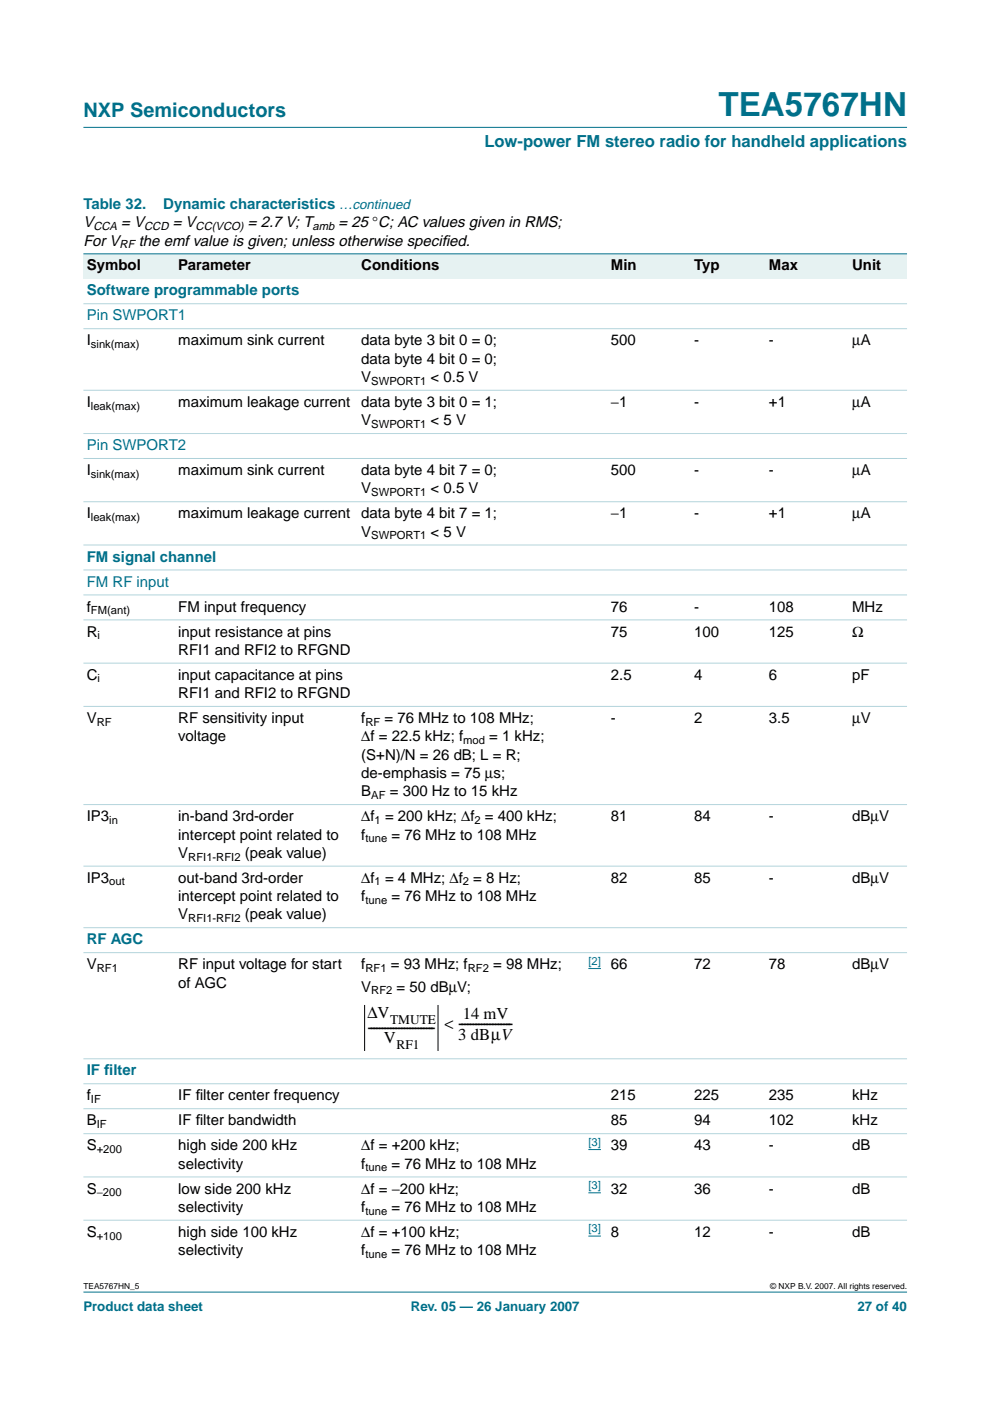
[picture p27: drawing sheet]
<svg xmlns="http://www.w3.org/2000/svg" width="210mm" height="297mm" viewBox="0 0 210 297" stroke-linecap="round" stroke-linejoin="round" font-family="sans-serif">
<defs><g id="words">
<text font-size="7.1" fill="#00708a" x="152.3" y="24.7">TEA5767HN</text>
<text font-size="4.2" fill="#00708a" x="17.7" y="24.9">NXP Semiconductors</text>
<text font-size="3.5" fill="#00708a" x="102.7" y="31.1">Low-power FM stereo radio for handheld applications</text>
<g font-size="3.5">
<text x="77.9" y="215.8">∆V</text>
<text x="77.9" y="219">------------------------</text>
<text x="81.4" y="221.2">V</text>
<text x="94.3" y="218.1">&lt; -------------------</text>
<text x="97.2" y="220.4">3 dBµV</text>
<text x="98.1" y="216.1">14 mV</text>
</g>
<g font-size="3.2" fill="#00708a">
<text x="17.7" y="44.3">Table 32.</text>
<text x="34.6" y="44.3">Dynamic characteristics …continued</text>
<text x="18.4" y="62.6">Software programmable ports</text>
<text x="18.4" y="67.9">Pin SWPORT1</text>
<text x="18.4" y="95.4">Pin SWPORT2</text>
<text x="18.4" y="119.1">FM signal channel</text>
<text x="18.4" y="124.4">FM RF input</text>
<text x="18.4" y="200.2">RF AGC</text>
<text x="18.4" y="228">IF f</text>
<text x="22.1" y="228">ilter</text>
</g>
<g font-size="3.2">
<text x="17.7" y="52.1">For V</text>
<text x="17.7" y="48.2">V</text>
<text x="25.7" y="48.2">= V</text>
<text x="29.4" y="52.1">the emf value is given; unless otherwise specif</text>
<text x="36.6" y="48.2">= V</text>
<text x="52.5" y="48.2">= 2.7 V; T</text>
<text x="71.8" y="48.2">= 25 °C; AC values given in RMS;</text>
<text x="93.7" y="52.1">ied.</text>
<text x="18.4" y="57.3">Symbol</text>
<text x="37.8" y="57.3">Parameter</text>
<text x="76.6" y="57.3">Conditions</text>
<text x="129.5" y="57.3">Min</text>
<text x="147.2" y="57.3">Typ</text>
<text x="163" y="57.3">Max</text>
<text x="180.7" y="57.3">Unit</text>
<text x="18.4" y="73.2">I</text>
<text x="37.8" y="73.2">maximum sink current</text>
<text x="76.6" y="73.2">data byte 3 bit 0 = 0;</text>
<text x="76.6" y="77.1">data byte 4 bit 0 = 0;</text>
<text x="129.5" y="73.2">500</text>
<text x="147.2" y="73.2">-</text>
<text x="163" y="73.2">-</text>
<text x="180.7" y="73.2">µA</text>
<text x="76.6" y="81">V</text>
<text x="91.3" y="81">&lt; 0.5 V</text>
<text x="18.4" y="86.3">I</text>
<text x="37.8" y="86.3">maximum leakage current</text>
<text x="76.6" y="86.3">data byte 3 bit 0 = 1;</text>
<text x="129.5" y="86.3">−1</text>
<text x="147.2" y="86.3">-</text>
<text x="163" y="86.3">+1</text>
<text x="180.7" y="86.3">µA</text>
<text x="76.6" y="90.2">V</text>
<text x="91.3" y="90.2">&lt; 5 V</text>
<text x="18.4" y="100.7">I</text>
<text x="37.8" y="100.7">maximum sink current</text>
<text x="76.6" y="100.7">data byte 4 bit 7 = 0;</text>
<text x="129.5" y="100.7">500</text>
<text x="147.2" y="100.7">-</text>
<text x="163" y="100.7">-</text>
<text x="180.7" y="100.7">µA</text>
<text x="76.6" y="104.6">V</text>
<text x="91.3" y="104.6">&lt; 0.5 V</text>
<text x="18.4" y="109.9">I</text>
<text x="37.8" y="109.9">maximum leakage current</text>
<text x="76.6" y="109.9">data byte 4 bit 7 = 1;</text>
<text x="76.6" y="113.8">V</text>
<text x="91.3" y="113.8">&lt; 5 V</text>
<text x="129.5" y="109.9">−1</text>
<text x="147.2" y="109.9">-</text>
<text x="163" y="109.9">+1</text>
<text x="180.7" y="109.9">µA</text>
<text x="18.4" y="129.7">f</text>
<text x="37.8" y="129.7">FM input frequency</text>
<text x="129.5" y="129.7">76</text>
<text x="147.2" y="129.7">-</text>
<text x="163" y="129.7">108</text>
<text x="180.7" y="129.7">MHz</text>
<text x="18.4" y="135">R</text>
<text x="37.8" y="135">input resistance at pins</text>
<text x="129.5" y="135">75</text>
<text x="147.2" y="135">100</text>
<text x="163" y="135">125</text>
<text x="180.7" y="135">Ω</text>
<text x="37.8" y="138.8">RFI1 and RFI2 to RFGND</text>
<text x="18.4" y="144.1">C</text>
<text x="37.8" y="144.1">input capacitance at pins</text>
<text x="37.8" y="148">RFI1 and RFI2 to RFGND</text>
<text x="129.5" y="144.1">2.5</text>
<text x="147.2" y="144.1">4</text>
<text x="163" y="144.1">6</text>
<text x="180.7" y="144.1">pF</text>
<text x="18.4" y="153.3">V</text>
<text x="37.8" y="153.3">RF sensitivity input</text>
<text x="76.6" y="153.3">f</text>
<text x="81.5" y="153.3">= 76 MHz to 108 MHz;</text>
<text x="129.5" y="153.3">-</text>
<text x="147.2" y="153.3">2</text>
<text x="163" y="153.3">3.5</text>
<text x="180.7" y="153.3">µV</text>
<text x="37.8" y="157.2">voltage</text>
<text x="76.6" y="157.2">∆f = 22.5 kHz; f</text>
<text x="76.6" y="161.1">(S+N)/N = 26 dB; L = R;</text>
<text x="103.7" y="157.2">= 1 kHz;</text>
<text x="76.6" y="164.9">de-emphasis = 75 µs;</text>
<text x="76.6" y="168.8">B</text>
<text x="82.6" y="168.8">= 300 Hz to 15 kHz</text>
<text x="18.4" y="174.1">IP3</text>
<text x="37.8" y="174.1">in-band 3rd-order</text>
<text x="37.8" y="178">intercept point related to</text>
<text x="76.6" y="178">f</text>
<text x="76.6" y="174.1">∆f = 200 kHz; ∆f = 400 kHz;</text>
<text x="83" y="178">= 76 MHz to 108 MHz</text>
<text x="129.5" y="174.1">81</text>
<text x="147.2" y="174.1">84</text>
<text x="163" y="174.1">-</text>
<text x="180.7" y="174.1">dBµV</text>
<text x="37.8" y="181.9">V</text>
<text x="51.9" y="181.9">(peak value)</text>
<text x="18.4" y="187.2">IP3</text>
<text x="37.8" y="187.2">out-band 3rd-order</text>
<text x="37.8" y="191">intercept point related to</text>
<text x="76.6" y="191">f</text>
<text x="76.6" y="187.2">∆f = 4 MHz; ∆f = 8 Hz;</text>
<text x="83" y="191">= 76 MHz to 108 MHz</text>
<text x="129.5" y="187.2">82</text>
<text x="147.2" y="187.2">85</text>
<text x="163" y="187.2">-</text>
<text x="180.7" y="187.2">dBµV</text>
<text x="37.8" y="194.9">V</text>
<text x="51.9" y="194.9">(peak value)</text>
<text x="18.4" y="205.5">V</text>
<text x="37.8" y="205.5">RF input voltage for start</text>
<text x="37.8" y="209.4">of AGC</text>
<text x="76.6" y="205.5">f</text>
<text x="82.9" y="205.5">= 93 MHz; f</text>
<text x="104.6" y="205.5">= 98 MHz;</text>
<text x="129.5" y="205.5">66</text>
<text x="147.2" y="205.5">72</text>
<text x="163" y="205.5">78</text>
<text x="180.7" y="205.5">dBµV</text>
<text x="76.6" y="210.2">V</text>
<text x="84.1" y="210.2">= 50 dBµV;</text>
<text x="18.4" y="233.3">f</text>
<text x="37.8" y="233.3">IF f</text>
<text x="41.5" y="233.3">ilter center frequency</text>
<text x="129.5" y="233.3">215</text>
<text x="147.2" y="233.3">225</text>
<text x="163" y="233.3">235</text>
<text x="180.7" y="233.3">kHz</text>
<text x="18.4" y="238.6">B</text>
<text x="37.8" y="238.6">IF f</text>
<text x="41.5" y="238.6">ilter bandwidth</text>
<text x="129.5" y="238.6">85</text>
<text x="147.2" y="238.6">94</text>
<text x="163" y="238.6">102</text>
<text x="180.7" y="238.6">kHz</text>
<text x="18.4" y="243.9">S</text>
<text x="37.8" y="243.9">high side 200 kHz</text>
<text x="76.6" y="243.9">∆f = +200 kHz;</text>
<text x="129.5" y="243.9">39</text>
<text x="147.2" y="243.9">43</text>
<text x="163" y="243.9">-</text>
<text x="180.7" y="243.9">dB</text>
<text x="37.8" y="247.8">selectivity</text>
<text x="76.6" y="247.8">f</text>
<text x="83" y="247.8">= 76 MHz to 108 MHz</text>
<text x="18.4" y="253.1">S</text>
<text x="37.8" y="253.1">low side 200 kHz</text>
<text x="37.8" y="256.9">selectivity</text>
<text x="76.6" y="253.1">∆f = −200 kHz;</text>
<text x="76.6" y="256.9">f</text>
<text x="83" y="256.9">= 76 MHz to 108 MHz</text>
<text x="129.5" y="253.1">32</text>
<text x="147.2" y="253.1">36</text>
<text x="163" y="253.1">-</text>
<text x="180.7" y="253.1">dB</text>
<text x="18.4" y="262.2">S</text>
<text x="37.8" y="262.2">high side 100 kHz</text>
<text x="76.6" y="262.2">∆f = +100 kHz;</text>
<text x="129.5" y="262.2">8</text>
<text x="147.2" y="262.2">12</text>
<text x="163" y="262.2">-</text>
<text x="180.7" y="262.2">dB</text>
<text x="37.8" y="266.1">selectivity</text>
<text x="76.6" y="266.1">f</text>
<text x="83" y="266.1">= 76 MHz to 108 MHz</text>
</g>
<g font-size="2.8">
<text x="82.7" y="217">TMUTE</text>
<text x="84.1" y="222.4">RF1</text>
</g>
<g font-size="2.8" fill="#00708a">
<text x="17.7" y="278">Product data sheet</text>
<text x="87.1" y="278">Rev. 05 — 26 January 2007</text>
<text x="181.8" y="278">27 of 40</text>
</g>
<g font-size="2.4">
<text x="19.8" y="48.7">CCA</text>
<text x="25.4" y="52.6">RF</text>
<text x="30.6" y="48.7">CCD</text>
<text x="41.5" y="48.7">CC(VCO)</text>
<text x="66.3" y="48.7">amb</text>
<text x="19.3" y="73.8">sink(max)</text>
<text x="78.7" y="81.6">SWPORT1</text>
<text x="19.3" y="86.8">leak(max)</text>
<text x="78.7" y="90.7">SWPORT1</text>
<text x="19.3" y="101.3">sink(max)</text>
<text x="78.7" y="105.2">SWPORT1</text>
<text x="19.3" y="110.5">leak(max)</text>
<text x="78.7" y="114.4">SWPORT1</text>
<text x="19.3" y="130.2">FM(ant)</text>
<text x="20.7" y="135.5">i</text>
<text x="20.7" y="144.7">i</text>
<text x="20.5" y="153.9">RF</text>
<text x="77.5" y="153.9">RF</text>
<text x="98.2" y="157.8">mod</text>
<text x="78.7" y="169.4">AF</text>
<text x="23.2" y="174.7">in</text>
<text x="77.5" y="178.6">tune</text>
<text x="79.4" y="174.7">1</text>
<text x="100.6" y="174.7">2</text>
<text x="39.9" y="182.4">RFI1-RFI2</text>
<text x="23.2" y="187.7">out</text>
<text x="77.5" y="191.6">tune</text>
<text x="79.4" y="187.7">1</text>
<text x="98.1" y="187.7">2</text>
<text x="39.9" y="195.5">RFI1-RFI2</text>
<text x="20.5" y="206.1">RF1</text>
<text x="77.5" y="206.1">RF1</text>
<text x="99.2" y="206.1">RF2</text>
<text x="78.7" y="210.8">RF2</text>
<text x="19.3" y="233.9">IF</text>
<text x="20.5" y="239.2">IF</text>
<text x="20.5" y="244.5">+200</text>
<text x="77.5" y="248.3">tune</text>
<text x="20.5" y="253.6">−200</text>
<text x="77.5" y="257.5">tune</text>
<text x="20.5" y="262.8">+100</text>
<text x="77.5" y="266.7">tune</text>
</g>
<g font-size="2.4" fill="#00f">
<text x="124.8" y="204.6">[2]</text>
<text x="124.8" y="242.9">[3]</text>
<text x="124.8" y="252.1">[3]</text>
<text x="124.8" y="261.3">[3]</text>
</g>
<g font-size="1.8">
<text x="17.7" y="273.4">TEA5767HN_5</text>
<text x="163.3" y="273.4">© NXP B.V. 2007. All rights reserved.</text>
</g>
</g></defs>
<g fill="#00708a" stroke="#00708a" stroke-width=".21">
<path d="M17.7 273.9h174.6z"/>
<path d="M17.7 27h174.6z"/>
</g>
<path d="M124.8 205.4h2.6M124.8 243.7h2.6M124.8 252.9h2.6M124.8 262.1h2.6" fill="none" stroke="#00f" stroke-width=".21"/>
<g fill="#e6f2f2">
<path d="M17.7 53.8h19.4v5.3h-19.4z" fill-rule="evenodd"/>
<path d="M37.1 53.8h38.8v5.3h-38.8z" fill-rule="evenodd"/>
<path d="M75.9 53.8h45.9v5.3h-45.9z" fill-rule="evenodd"/>
<path d="M121.8 53.8h7v5.3h-7z" fill-rule="evenodd"/>
<path d="M128.8 53.8h17.7v5.3h-17.7z" fill-rule="evenodd"/>
<path d="M146.5 53.8h15.8v5.3h-15.8z" fill-rule="evenodd"/>
<path d="M162.3 53.8h17.7v5.3h-17.7z" fill-rule="evenodd"/>
<path d="M180 53.8h12.3v5.3h-12.3z" fill-rule="evenodd"/>
</g>
<path d="M17.7 53.8h174.6z" fill="#00708a" stroke="#00708a" stroke-width=".21"/>
<g fill="#b3d4db" stroke="#b3d4db" stroke-width=".21">
<path d="M17.7 64.4h174.6z"/>
<path d="M17.7 69.7h174.6z"/>
<path d="M17.7 82.7h174.6z"/>
<path d="M17.7 91.9h174.6z"/>
<path d="M17.7 97.2h174.6z"/>
<path d="M17.7 106.4h174.6z"/>
<path d="M17.7 115.6h174.6z"/>
<path d="M17.7 120.8h174.6z"/>
<path d="M17.7 126.1h174.6z"/>
<path d="M17.7 131.4h174.6z"/>
<path d="M17.7 140.6h174.6z"/>
<path d="M17.7 149.8h174.6z"/>
<path d="M17.7 170.6h174.6z"/>
<path d="M17.7 183.6h174.6z"/>
<path d="M17.7 196.7h174.6z"/>
<path d="M17.7 202h174.6z"/>
<path d="M17.7 224.5h174.6z"/>
<path d="M17.7 229.8h174.6z"/>
<path d="M17.7 235.1h174.6z"/>
<path d="M17.7 240.4h174.6z"/>
<path d="M17.7 249.5h174.6z"/>
<path d="M17.7 258.7h174.6z"/>
</g>
<path d="M77.3 213.2v9.5M92.9 213.2v9.5" fill="none" stroke="#000" stroke-width=".21"/>
<use href="#words"/>
</svg>
